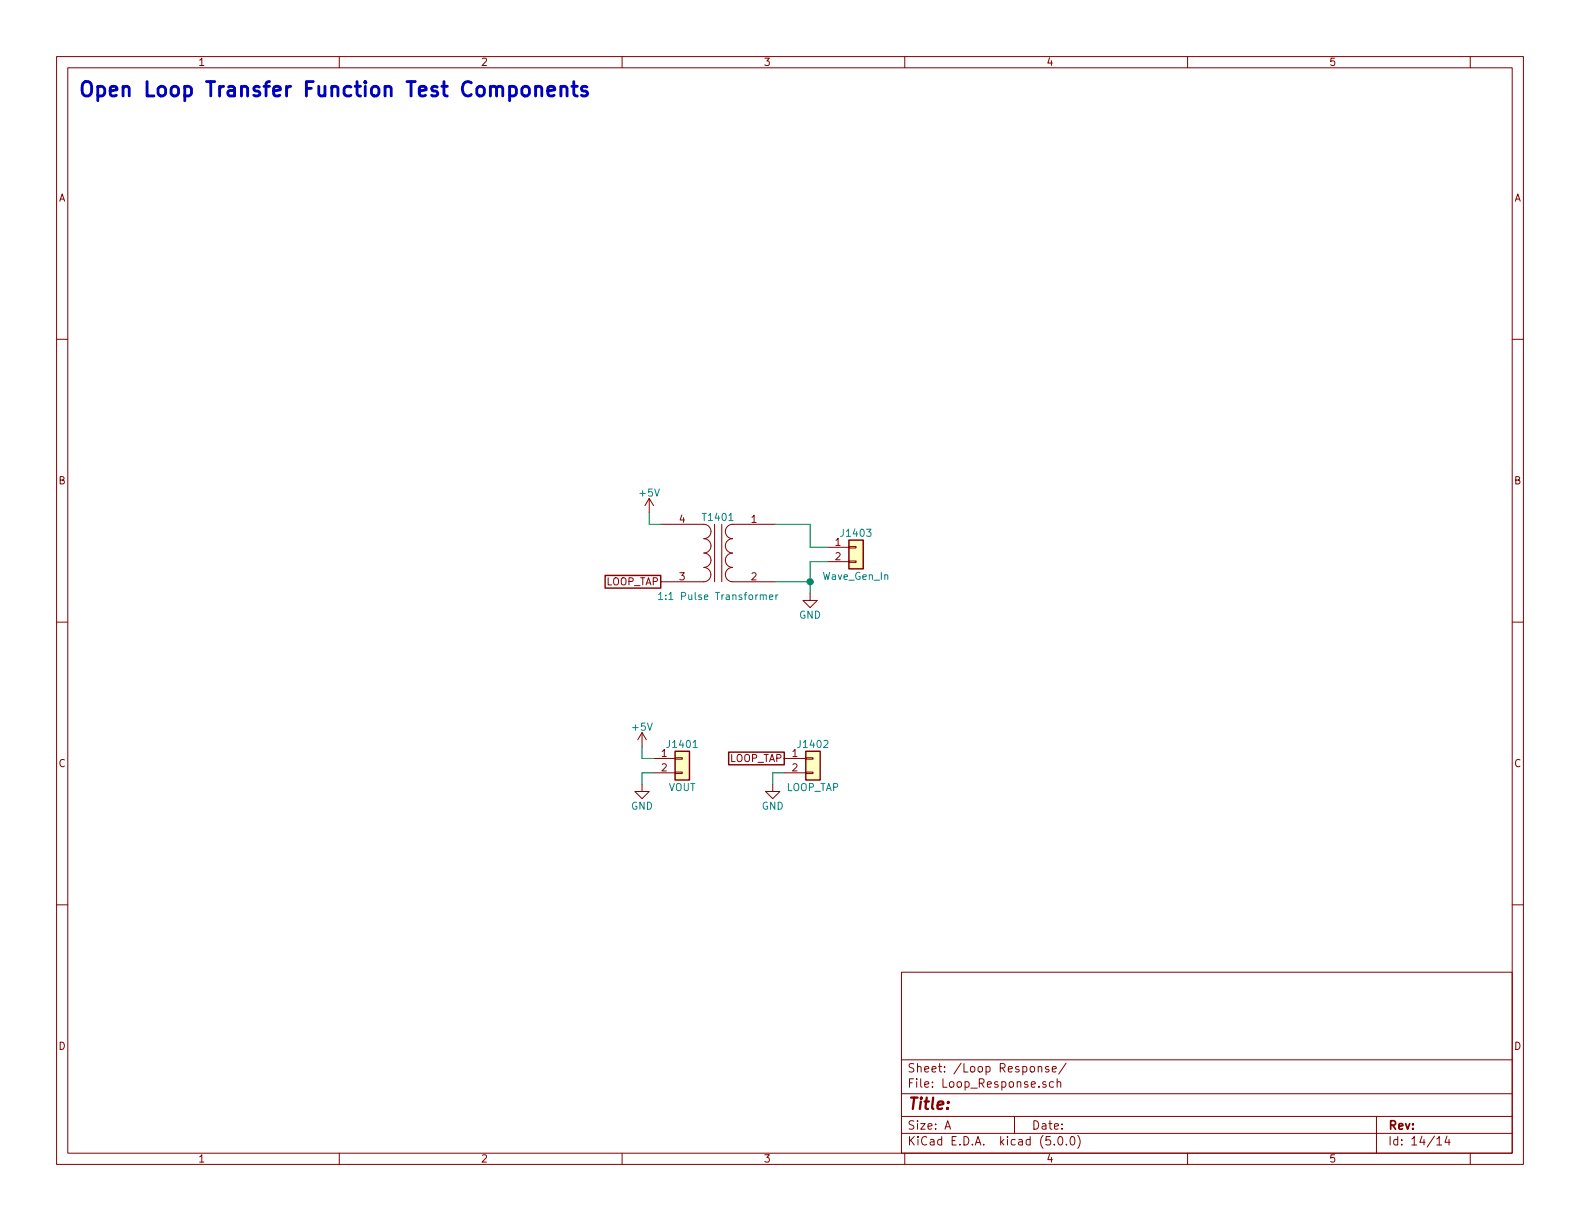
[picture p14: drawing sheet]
EESchema Schematic File Version 4
LIBS:LTC7851_Demo-cache
EELAYER 26 0
EELAYER END
$Descr A 11000 8500
encoding utf-8
Sheet 14 14
Title ""
Date ""
Rev ""
Comp ""
Comment1 ""
Comment2 ""
Comment3 ""
Comment4 ""
$EndDescr
$Comp
L Device:Transformer_1P_1S T1401
U 1 1
P 5000 3850
F 0 "T1401" H 5000 4100 50  0000 C CNN
F 1 "1:1 Pulse Transformer" H 5000 3550 50  0000 C CNN
F 2 "Custom Footprints Library:Murata_78601_9C" H 5000 3850 50  0001 C CNN
F 3 "~" H 5000 3850 50  0001 C CNN
F 4 "811-2650-ND" H 5000 3850 50  0001 C CNN "Digi-Key PN"
	1    5000 3850
	-1   0    0    -1  
$EndComp
$Comp
L power:+5V #PWR01403
U 1 1
P 4520 3570
F 0 "#PWR01403" H 4520 3420 50  0001 C CNN
F 1 "+5V" H 4520 3710 50  0000 C CNN
F 2 "" H 4520 3570 50  0001 C CNN
F 3 "" H 4520 3570 50  0001 C CNN
	1    4520 3570
	1    0    0    -1  
$EndComp
Wire Wire Line
	4520 3570 4520 3650
Wire Wire Line
	4520 3650 4600 3650
Text GLabel 4600 4050 0    50   UnSpc ~ 0
LOOP_TAP
$Comp
L Connector_Generic:Conn_01x02 J1403
U 1 1
P 5960 3810
F 0 "J1403" H 5960 3910 50  0000 C CNN
F 1 "Wave_Gen_In" H 5960 3610 50  0000 C CNN
F 2 "Pin_Headers:Pin_Header_Straight_1x02_Pitch2.54mm" H 5960 3810 50  0001 C CNN
F 3 "~" H 5960 3810 50  0001 C CNN
	1    5960 3810
	1    0    0    -1  
$EndComp
Wire Wire Line
	5760 3810 5640 3810
Wire Wire Line
	5640 3810 5640 3650
Wire Wire Line
	5640 3650 5400 3650
Wire Wire Line
	5760 3910 5640 3910
Wire Wire Line
	5640 3910 5640 4050
Wire Wire Line
	5640 4050 5400 4050
$Comp
L Connector_Generic:Conn_01x02 J1401
U 1 1
P 4750 5280
F 0 "J1401" H 4750 5380 50  0000 C CNN
F 1 "VOUT" H 4750 5080 50  0000 C CNN
F 2 "Pin_Headers:Pin_Header_Straight_1x02_Pitch2.54mm" H 4750 5280 50  0001 C CNN
F 3 "~" H 4750 5280 50  0001 C CNN
	1    4750 5280
	1    0    0    -1  
$EndComp
$Comp
L Connector_Generic:Conn_01x02 J1402
U 1 1
P 5660 5280
F 0 "J1402" H 5660 5380 50  0000 C CNN
F 1 "LOOP_TAP" H 5660 5080 50  0000 C CNN
F 2 "Pin_Headers:Pin_Header_Straight_1x02_Pitch2.54mm" H 5660 5280 50  0001 C CNN
F 3 "~" H 5660 5280 50  0001 C CNN
	1    5660 5280
	1    0    0    -1  
$EndComp
Text GLabel 5460 5280 0    50   UnSpc ~ 0
LOOP_TAP
$Comp
L power:GND #PWR01404
U 1 1
P 5380 5460
F 0 "#PWR01404" H 5380 5210 50  0001 C CNN
F 1 "GND" H 5380 5310 50  0000 C CNN
F 2 "" H 5380 5460 50  0001 C CNN
F 3 "" H 5380 5460 50  0001 C CNN
	1    5380 5460
	1    0    0    -1  
$EndComp
Wire Wire Line
	5380 5460 5380 5380
Wire Wire Line
	5380 5380 5460 5380
$Comp
L power:GND #PWR01402
U 1 1
P 4470 5460
F 0 "#PWR01402" H 4470 5210 50  0001 C CNN
F 1 "GND" H 4470 5310 50  0000 C CNN
F 2 "" H 4470 5460 50  0001 C CNN
F 3 "" H 4470 5460 50  0001 C CNN
	1    4470 5460
	1    0    0    -1  
$EndComp
Wire Wire Line
	4470 5460 4470 5380
Wire Wire Line
	4470 5380 4550 5380
$Comp
L power:+5V #PWR01401
U 1 1
P 4470 5200
F 0 "#PWR01401" H 4470 5050 50  0001 C CNN
F 1 "+5V" H 4470 5340 50  0000 C CNN
F 2 "" H 4470 5200 50  0001 C CNN
F 3 "" H 4470 5200 50  0001 C CNN
	1    4470 5200
	1    0    0    -1  
$EndComp
Wire Wire Line
	4470 5200 4470 5280
Wire Wire Line
	4470 5280 4550 5280
$Comp
L power:GND #PWR01405
U 1 1
P 5640 4130
F 0 "#PWR01405" H 5640 3880 50  0001 C CNN
F 1 "GND" H 5640 3980 50  0000 C CNN
F 2 "" H 5640 4130 50  0001 C CNN
F 3 "" H 5640 4130 50  0001 C CNN
	1    5640 4130
	1    0    0    -1  
$EndComp
Wire Wire Line
	5640 4130 5640 4050
Connection ~ 5640 4050
Text Notes 540  690  0    100  ~ 20
Open Loop Transfer Function Test Components
$EndSCHEMATC
